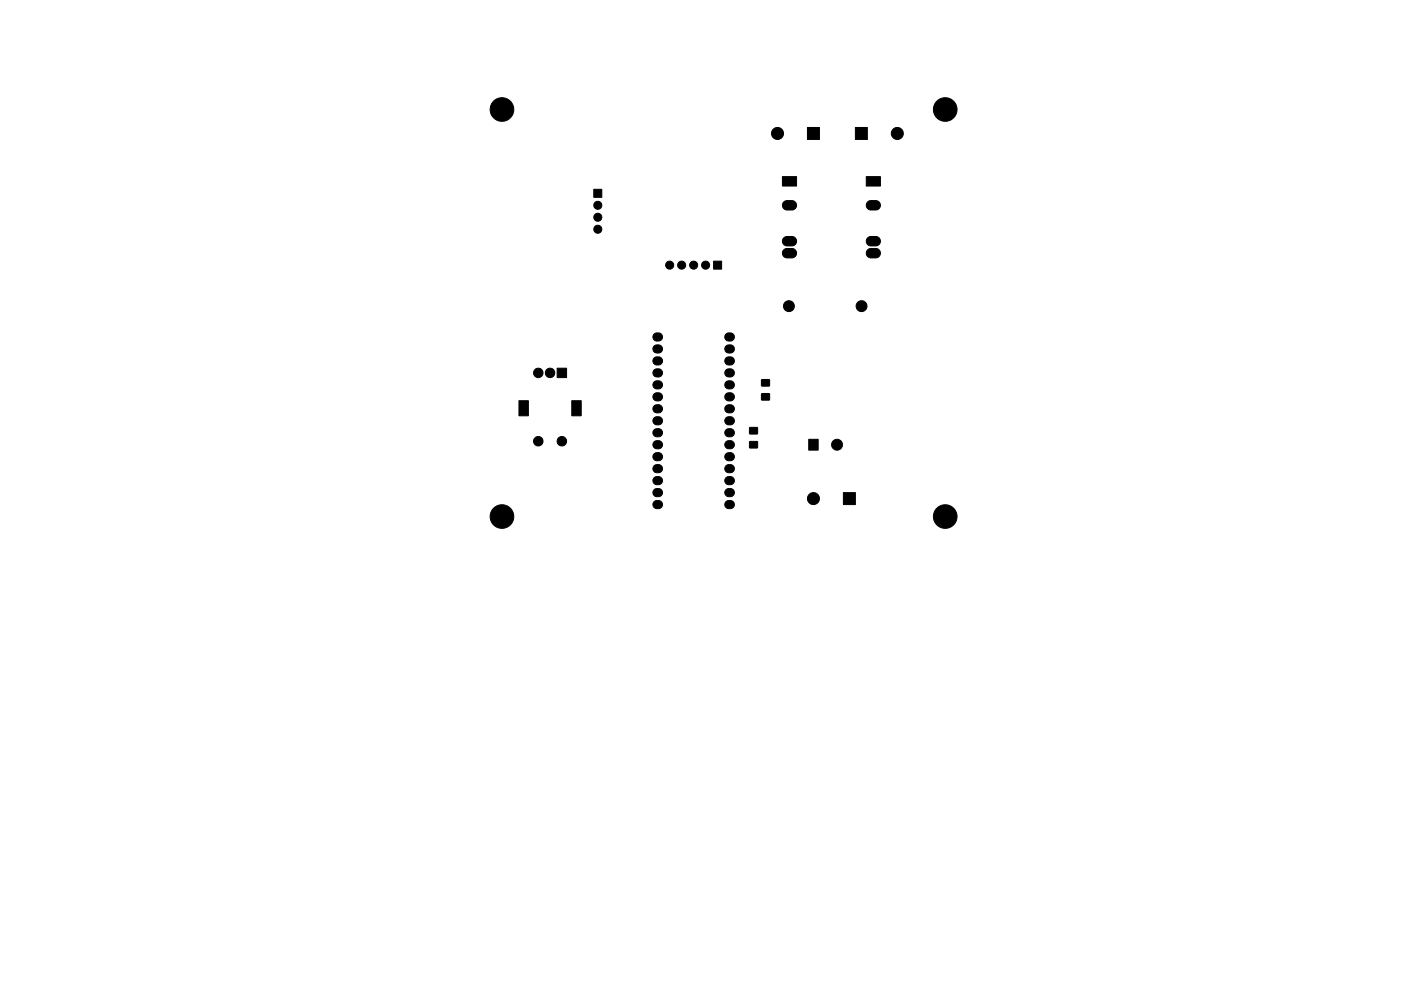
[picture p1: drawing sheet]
<svg xmlns="http://www.w3.org/2000/svg" width="297mm" height="210mm" viewBox="0 0 297 210" stroke-linecap="round" stroke-linejoin="round" font-family="sans-serif">
<g fill="#000" stroke="#000" stroke-width=".21">
<path d="M165.9 37.5h3v2h-3zM171.2 27h2.5v2.6h-2.5zM181.4 27h2.5v2.6h-2.5zM183.7 37.5h3v2h-3zM125.9 40.2h1.7v1.7h-1.7zM151.3 55.4h1.7v1.7h-1.7zM166.2 53l.5-.3h1.2a1 1 0 0 1 1 1 1 1 0 0 1-1 1h-1.1a1 1 0 0 1-.9-.6 1 1 0 0 1 .3-1.1zM166.2 50.5l.5-.3h1.2a1 1 0 0 1 1 1 1 1 0 0 1-1 1h-1.1a1 1 0 0 1-.9-.7 1 1 0 0 1 .3-1zM166.2 42.8l.5-.2h1.2a1 1 0 0 1 1 1 1 1 0 0 1-1 1h-1.1a1 1 0 0 1-.9-.7 1 1 0 0 1 .3-1.1zM184 53l.5-.3h1.2a1 1 0 0 1 1 1 1 1 0 0 1-1 1h-1.1a1 1 0 0 1-.9-.6 1 1 0 0 1 .3-1.1zM184 50.5l.5-.3h1.2a1 1 0 0 1 1 1 1 1 0 0 1-1 1h-1.1a1 1 0 0 1-.9-.7 1 1 0 0 1 .3-1zM184 42.8l.5-.2h1.2a1 1 0 0 1 1 1 1 1 0 0 1-1 1h-1.1a1 1 0 0 1-.9-.7 1 1 0 0 1 .3-1.1z"/>
<path d="M138.7 78.5l.4-.2h.5a.86 .86 0 0 1 .9 .8 .86 .86 0 0 1-.9 .9l-.6-.1a.87 .87 0 0 1-.3-1.4zM138.7 76l.4-.3h.5a.86 .86 0 0 1 .9 .9 .86 .86 0 0 1-.9 .8h-.6a.87 .87 0 0 1-.3-1.4zM138.7 73.4l.4-.2h.5a.86 .86 0 0 1 .9 .8 .86 .86 0 0 1-.9 .9l-.6-.1a.87 .87 0 0 1-.3-1.4zM138.7 70.9l.4-.3h.5a.86 .86 0 0 1 .9 .9 .86 .86 0 0 1-.9 .9l-.6-.1a.87 .87 0 0 1-.3-1.4zM153.9 78.5l.5-.2h.5a.86 .86 0 0 1 .8 .8 .86 .86 0 0 1-.8 .9l-.7-.1a.87 .87 0 0 1-.3-1.4zM153.9 76l.5-.3h.5a.86 .86 0 0 1 .8 .9 .86 .86 0 0 1-.8 .8h-.7a.87 .87 0 0 1-.3-1.4zM153.9 73.4l.5-.2h.5a.86 .86 0 0 1 .8 .8 .86 .86 0 0 1-.8 .9l-.7-.1a.87 .87 0 0 1-.3-1.4zM153.9 70.9l.5-.3h.5a.86 .86 0 0 1 .8 .9 .86 .86 0 0 1-.8 .9l-.7-.1a.87 .87 0 0 1-.3-1.4zM110 85h2v3.2h-2zM118.1 78.1h2v2h-2zM121.2 85h2v3.2h-2zM138.7 98.8l.4-.2h.5a.86 .86 0 0 1 .9 .8 .86 .86 0 0 1-.9 .9l-.6-.1a.87 .87 0 0 1-.3-1.4z"/>
<path d="M138.7 96.3l.4-.3h.5a.86 .86 0 0 1 .9 .9 .86 .86 0 0 1-.9 .9l-.6-.1a.87 .87 0 0 1-.3-1.4zM138.7 93.7l.4-.2h.5a.86 .86 0 0 1 .9 .9 .86 .86 0 0 1-.9 .8h-.6a.87 .87 0 0 1-.3-1.5zM138.7 91.2l.4-.2h.5a.86 .86 0 0 1 .9 .8 .86 .86 0 0 1-.9 .9l-.6-.1a.87 .87 0 0 1-.3-1.4zM138.7 88.7l.4-.3h.5a.86 .86 0 0 1 .9 .9 .86 .86 0 0 1-.9 .8h-.6a.87 .87 0 0 1-.3-1.4zM138.7 86.1l.4-.2h.5a.86 .86 0 0 1 .9 .8 .86 .86 0 0 1-.9 .9l-.6-.1a.87 .87 0 0 1-.3-1.4zM138.7 83.6l.4-.3h.5a.86 .86 0 0 1 .9 .9 .86 .86 0 0 1-.9 .9l-.6-.1a.87 .87 0 0 1-.3-1.4zM138.7 81l.4-.2h.5a.86 .86 0 0 1 .9 .9 .86 .86 0 0 1-.9 .8h-.6a.87 .87 0 0 1-.3-1.5zM153.9 98.8l.5-.2h.5a.86 .86 0 0 1 .8 .8 .86 .86 0 0 1-.8 .9l-.7-.1a.87 .87 0 0 1-.3-1.4zM153.9 96.3l.5-.3h.5a.86 .86 0 0 1 .8 .9 .86 .86 0 0 1-.8 .9l-.7-.1a.87 .87 0 0 1-.3-1.4zM153.9 93.7l.5-.2h.5a.86 .86 0 0 1 .8 .9 .86 .86 0 0 1-.8 .8h-.7a.87 .87 0 0 1-.3-1.5zM153.9 91.2l.5-.2h.5a.86 .86 0 0 1 .8 .8 .86 .86 0 0 1-.8 .9l-.7-.1a.87 .87 0 0 1-.3-1.4zM153.9 88.7l.5-.3h.5a.86 .86 0 0 1 .8 .9 .86 .86 0 0 1-.8 .8h-.7a.87 .87 0 0 1-.3-1.4z"/>
<path d="M153.9 86.1l.5-.2h.5a.86 .86 0 0 1 .8 .8 .86 .86 0 0 1-.8 .9l-.7-.1a.87 .87 0 0 1-.3-1.4zM153.9 83.6l.5-.3h.5a.86 .86 0 0 1 .8 .9 .86 .86 0 0 1-.8 .9l-.7-.1a.87 .87 0 0 1-.3-1.4zM153.9 81l.5-.2h.5a.86 .86 0 0 1 .8 .9 .86 .86 0 0 1-.8 .8h-.7a.87 .87 0 0 1-.3-1.5zM158.9 93.7h1.7v1.3h-1.6zM158.9 90.7h1.7v1.3l-1.6 .1zM161.5 83.5h1.6l.1 1.3-1.7 .1zM161.5 80.6l1.6-.1 .1 1.4h-1.7zM171.5 93.2h2v2.3h-2zM138.7 106.4l.4-.2h.5a.86 .86 0 0 1 .9 .9 .86 .86 0 0 1-.9 .8h-.6a.87 .87 0 0 1-.3-1.5zM138.7 103.9l.4-.2h.5a.86 .86 0 0 1 .9 .8 .86 .86 0 0 1-.9 .9l-.6-.1a.87 .87 0 0 1-.3-1.4zM138.7 101.4l.4-.3h.5a.86 .86 0 0 1 .9 .9 .86 .86 0 0 1-.9 .8h-.6a.87 .87 0 0 1-.3-1.4zM153.9 106.4l.5-.2h.5a.86 .86 0 0 1 .8 .9 .86 .86 0 0 1-.8 .8h-.7a.87 .87 0 0 1-.3-1.5z"/>
<path d="M153.9 103.9l.5-.2h.5a.86 .86 0 0 1 .8 .8 .86 .86 0 0 1-.8 .9l-.7-.1a.87 .87 0 0 1-.3-1.4zM153.9 101.4l.5-.3h.5a.86 .86 0 0 1 .8 .9 .86 .86 0 0 1-.8 .8h-.7a.87 .87 0 0 1-.3-1.4zM178.8 104.5h2.6v2.6h-2.6z"/>
<circle cx="106.4" cy="23.2" r="2.51"/>
<circle cx="164.8" cy="28.3" r="1.27"/>
<circle cx="190.2" cy="28.3" r="1.27"/>
<circle cx="200.4" cy="23.2" r="2.51"/>
<circle cx="126.7" cy="43.6" r=".85"/>
<circle cx="126.7" cy="46.1" r=".85"/>
<circle cx="126.7" cy="48.6" r=".85"/>
<circle cx="142" cy="56.3" r=".85"/>
<circle cx="144.5" cy="56.3" r=".85"/>
<circle cx="147.1" cy="56.3" r=".85"/>
<circle cx="149.6" cy="56.3" r=".85"/>
<circle cx="114.1" cy="79.1" r="1"/>
<circle cx="116.6" cy="79.1" r="1"/>
<circle cx="167.3" cy="65" r="1.16"/>
<circle cx="182.7" cy="65" r="1.16"/>
<circle cx="114.1" cy="93.6" r="1"/>
<circle cx="119.1" cy="93.6" r="1"/>
<circle cx="177.5" cy="94.4" r="1.16"/>
<circle cx="106.4" cy="109.6" r="2.51"/>
<circle cx="172.5" cy="105.8" r="1.27"/>
<circle cx="200.4" cy="109.6" r="2.51"/>
</g>
</svg>
